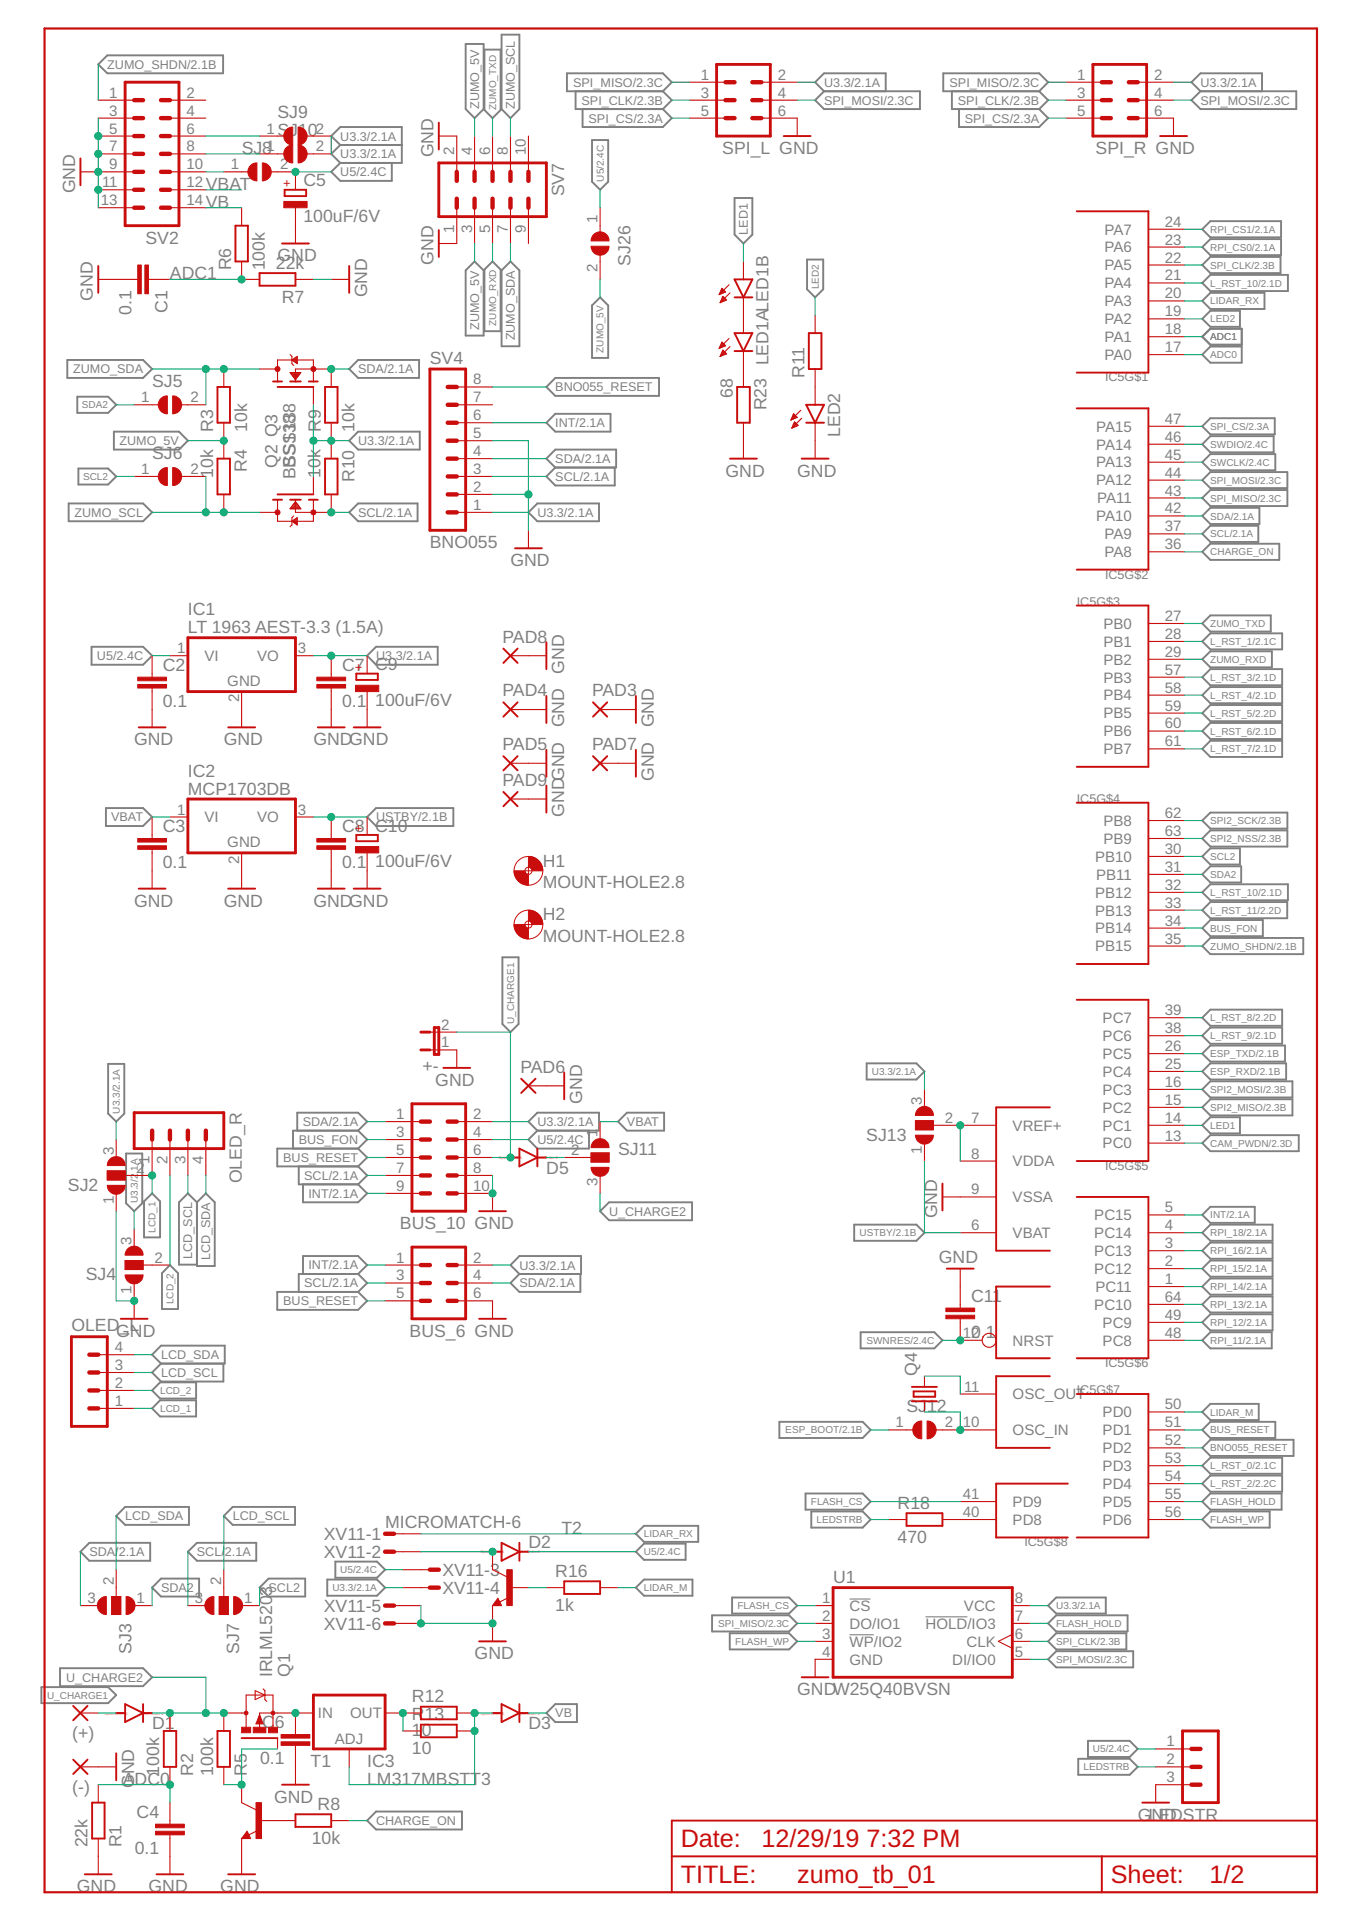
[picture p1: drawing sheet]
<svg xmlns="http://www.w3.org/2000/svg" width="210mm" height="297mm" viewBox="0 0 210 297" stroke-linecap="round" stroke-linejoin="round" font-family="sans-serif">
<defs><g id="words">
<g font-size="3.9" fill="#c90d0c">
<text x="105.1" y="285.4">Date:</text>
<text x="117.6" y="285.4">12/29/19</text>
<text x="133.8" y="285.4">7:32 PM</text>
<text x="105.1" y="290.9">TITLE:</text>
<text x="123.1" y="290.9">zumo_tb_01</text>
<text x="171.6" y="290.9">Sheet:</text>
<text x="186.8" y="290.9">1/2</text>
</g>
<g font-size="2.7" fill="#808080">
<text x="37.3" y="23.8">SJ8</text>
<text x="42.9" y="21">SJ10</text>
<text x="42.9" y="18.2">SJ9</text>
<text x="111.6" y="23.8">SPI_L GND</text>
<text x="169.2" y="23.8">SPI_R GND</text>
<text x="11.6" y="29.9" transform="rotate(-90 11.6 29.9)">GND</text>
<text x="31.8" y="29.3">VBAT</text>
<text x="46.9" y="28.8">C5</text>
<text x="67" y="24.3" transform="rotate(-90 67 24.3)">GND</text>
<text x="31.8" y="32.1">VB</text>
<text x="46.9" y="34.3">100uF/6V</text>
<text x="87.2" y="30.3" transform="rotate(-90 87.2 30.3)">SV7</text>
<text x="22.5" y="37.6">SV2</text>
<text x="35.7" y="41.8" transform="rotate(-90 35.7 41.8)">R6</text>
<text x="40.9" y="41.8" transform="rotate(-90 40.9 41.8)">100k</text>
<text x="42.6" y="41.5">22k</text>
<text x="42.9" y="40.4">GND</text>
<text x="67" y="40.9" transform="rotate(-90 67 40.9)">GND</text>
<text x="97.4" y="41.1" transform="rotate(-90 97.4 41.1)">SJ26</text>
<text x="14.4" y="46.5" transform="rotate(-90 14.4 46.5)">GND</text>
<text x="26.3" y="43.2">ADC1</text>
<text x="43.5" y="46.7">R7</text>
<text x="56.7" y="45.9" transform="rotate(-90 56.7 45.9)">GND</text>
<text x="20.3" y="48.6" transform="rotate(-90 20.3 48.6)">0.1</text>
<text x="25.8" y="48.3" transform="rotate(-90 25.8 48.3)">C1</text>
<text x="23.5" y="59.8">SJ5</text>
<text x="66.4" y="56.2">SV4</text>
<text x="118.7" y="56.4" transform="rotate(-90 118.7 56.4)">LED1ALED1B</text>
<text x="124.3" y="58.4" transform="rotate(-90 124.3 58.4)">R11</text>
<text x="113.2" y="61.4" transform="rotate(-90 113.2 61.4)">68</text>
<text x="118.4" y="63.4" transform="rotate(-90 118.4 63.4)">R23</text>
<text x="23.5" y="70.8">SJ6</text>
<text x="32.9" y="66.7" transform="rotate(-90 32.9 66.7)">R3</text>
<text x="38.2" y="66.7" transform="rotate(-90 38.2 66.7)">10k</text>
<text x="49.5" y="66.7" transform="rotate(-90 49.5 66.7)">R9</text>
<text x="54.8" y="66.7" transform="rotate(-90 54.8 66.7)">10k</text>
<text x="129.8" y="67.5" transform="rotate(-90 129.8 67.5)">LED2</text>
<text x="32.9" y="73.9" transform="rotate(-90 32.9 73.9)">10k</text>
<text x="38.1" y="72.9" transform="rotate(-90 38.1 72.9)">R4</text>
<text x="42.9" y="72.2" transform="rotate(-90 42.9 72.2)">Q2 Q3</text>
<text x="45.6" y="73.9" transform="rotate(-90 45.6 73.9)">BBSS138</text>
<text x="45.6" y="72.1" transform="rotate(-90 45.6 72.1)">SS138</text>
<text x="49.5" y="73.9" transform="rotate(-90 49.5 73.9)">10k</text>
<text x="54.7" y="74.5" transform="rotate(-90 54.7 74.5)">R10</text>
<text x="112.1" y="73.6">GND</text>
<text x="123.1" y="73.6">GND</text>
<text x="66.4" y="84.7">BNO055</text>
<text x="78.8" y="87.4">GND</text>
<text x="29" y="95.1">IC1</text>
<text x="29" y="97.8">LT 1963 AEST-3.3 (1.5A)</text>
<text x="77.6" y="99.3">PAD8</text>
<text x="25.1" y="103.6">C2</text>
<text x="52.8" y="103.6">C7</text>
<text x="57.9" y="103.5">C9</text>
<text x="77.6" y="107.6">PAD4</text>
<text x="87.1" y="104.1" transform="rotate(-90 87.1 104.1)">GND</text>
<text x="91.4" y="107.6">PAD3</text>
<text x="25.1" y="109.2">0.1</text>
<text x="52.8" y="109.2">0.1</text>
<text x="57.9" y="109.1">100uF/6V</text>
<text x="87.1" y="112.4" transform="rotate(-90 87.1 112.4)">GND</text>
<text x="101" y="112.4" transform="rotate(-90 101 112.4)">GND</text>
<text x="20.7" y="115.1">GND</text>
<text x="29" y="120">IC2</text>
<text x="34.6" y="115.1">GND</text>
<text x="48.4" y="115.1">GNDGND</text>
<text x="77.6" y="115.9">PAD5</text>
<text x="91.4" y="115.9">PAD7</text>
<text x="29" y="122.7">MCP1703DB</text>
<text x="77.6" y="121.4">PAD9</text>
<text x="101" y="120.7" transform="rotate(-90 101 120.7)">GND</text>
<text x="25.1" y="128.6">C3</text>
<text x="52.8" y="128.6">C8</text>
<text x="57.9" y="128.4">C10</text>
<text x="87.1" y="126.2" transform="rotate(-90 87.1 126.2)">GNDGND</text>
<text x="25.1" y="134.1">0.1</text>
<text x="52.8" y="134.1">0.1</text>
<text x="57.9" y="134">100uF/6V</text>
<text x="83.8" y="137.2">MOUNT-HOLE2.8</text>
<text x="83.8" y="133.9">H1</text>
<text x="20.7" y="140">GND</text>
<text x="34.6" y="140">GND</text>
<text x="48.4" y="140">GNDGND</text>
<text x="83.8" y="142.2">H2</text>
<text x="83.8" y="145.5">MOUNT-HOLE2.8</text>
<text x="65.3" y="165.5">+-</text>
<text x="67.2" y="167.7">GND</text>
<text x="80.4" y="165.7">PAD6</text>
<text x="89.9" y="170.5" transform="rotate(-90 89.9 170.5)">GND</text>
<text x="95.5" y="178.4">SJ11</text>
<text x="133.8" y="176.2">SJ13</text>
<text x="10.5" y="183.9">SJ2</text>
<text x="37.3" y="182.8" transform="rotate(-90 37.3 182.8)">OLED_R</text>
<text x="84.4" y="181.3">D5</text>
<text x="61.8" y="189.9">BUS_10 GND</text>
<text x="144.7" y="188.2" transform="rotate(-90 144.7 188.2)">GND</text>
<text x="13.3" y="197.8">SJ4</text>
<text x="145" y="195.1">GND</text>
<text x="150" y="201.1">C11</text>
<text x="11" y="205.6">OLED_L</text>
<text x="18" y="206.5">GND</text>
<text x="63.3" y="206.5">BUS_6 GND</text>
<text x="150" y="206.6">0.1</text>
<text x="141.7" y="212.6" transform="rotate(-90 141.7 212.6)">Q4</text>
<text x="140" y="218.1">SJ12</text>
<text x="138.6" y="233.1">R18</text>
<text x="50" y="237.9">XV11-1</text>
<text x="59.5" y="236">MICROMATCH-6</text>
<text x="81.6" y="239.2">D2</text>
<text x="86.7" y="236.9">T2</text>
<text x="138.6" y="238.3">470</text>
<text x="50" y="240.7">XV11-2</text>
<text x="68.3" y="243.4">XV11-3</text>
<text x="85.8" y="243.6">R16</text>
<text x="128.7" y="244.5">U1</text>
<text x="42" y="246.5" transform="rotate(-90 42 246.5)">3</text>
<text x="50" y="249">XV11-5</text>
<text x="50" y="251.7">XV11-6</text>
<text x="68.3" y="246.2">XV11-4</text>
<text x="85.8" y="248.8">1k</text>
<text x="20.3" y="255.5" transform="rotate(-90 20.3 255.5)">SJ3</text>
<text x="36.9" y="255.5" transform="rotate(-90 36.9 255.5)">SJ7</text>
<text x="73.3" y="256.3">GND</text>
<text x="42" y="259.1" transform="rotate(-90 42 259.1)">IRLML520</text>
<text x="44.8" y="259.1" transform="rotate(-90 44.8 259.1)">Q1</text>
<text x="63.6" y="263">R12</text>
<text x="123.1" y="261.8">GNDW25Q40BVSN</text>
<text x="11.2" y="268.6">(+)</text>
<text x="23.5" y="267.1">D1</text>
<text x="40.5" y="267">C6</text>
<text x="63.6" y="268.2">10</text>
<text x="63.6" y="265.7">R13</text>
<text x="81.6" y="267.1">D3</text>
<text x="19" y="275.7">ADC0</text>
<text x="24.6" y="274.3" transform="rotate(-90 24.6 274.3)">100k</text>
<text x="29.8" y="274.3" transform="rotate(-90 29.8 274.3)">R2</text>
<text x="32.9" y="274.3" transform="rotate(-90 32.9 274.3)">100k</text>
<text x="38.1" y="274.3" transform="rotate(-90 38.1 274.3)">R5</text>
<text x="40.2" y="272.5">0.1</text>
<text x="48" y="272.9">T1</text>
<text x="56.7" y="275.7">LM317MBSTT3</text>
<text x="56.7" y="272.9">IC3</text>
<text x="63.6" y="271">10</text>
<text x="11.2" y="276.9">(-)</text>
<text x="20.7" y="276.2" transform="rotate(-90 20.7 276.2)">GND</text>
<text x="21.1" y="280.8">C4</text>
<text x="42.3" y="278.4">GND</text>
<text x="49.1" y="279.6">R8</text>
<text x="175.7" y="281.2">GLNEDDSTR</text>
<text x="13.5" y="285.4" transform="rotate(-90 13.5 285.4)">22k</text>
<text x="18.8" y="285.4" transform="rotate(-90 18.8 285.4)">R1</text>
<text x="20.8" y="286.3">0.1</text>
<text x="48.1" y="284.8">10k</text>
<text x="11.9" y="292.3">GND</text>
<text x="22.9" y="292.3">GND</text>
<text x="34" y="292.3">GND</text>
</g>
<g font-size="2.3" fill="#808080">
<text x="16.9" y="15.1">1</text>
<text x="16.9" y="17.9">3</text>
<text x="28.8" y="15.1">2</text>
<text x="28.8" y="17.9">4</text>
<text x="108.2" y="12.3">1</text>
<text x="108.2" y="15.1">3</text>
<text x="108.2" y="17.9">5</text>
<text x="120.1" y="12.3">2</text>
<text x="120.1" y="15.1">4</text>
<text x="120.1" y="17.9">6</text>
<text x="166.3" y="12.3">1</text>
<text x="166.3" y="15.1">3</text>
<text x="166.3" y="17.9">5</text>
<text x="178.3" y="12.3">2</text>
<text x="178.3" y="15.1">4</text>
<text x="178.3" y="17.9">6</text>
<text x="16.9" y="20.6">5</text>
<text x="16.9" y="23.4">7</text>
<text x="28.8" y="20.6">6</text>
<text x="28.8" y="23.4">8</text>
<text x="41.2" y="23.4">1</text>
<text x="41.2" y="20.6">1</text>
<text x="48.8" y="23.4">2</text>
<text x="48.8" y="20.6">2</text>
<text x="15.8" y="28.9">11</text>
<text x="16.9" y="26.2">9</text>
<text x="28.8" y="26.2">10</text>
<text x="28.8" y="28.9">12</text>
<text x="35.6" y="26.2">1</text>
<text x="43.2" y="26.2">2</text>
<text x="70.2" y="24" transform="rotate(-90 70.2 24)">2</text>
<text x="72.9" y="24" transform="rotate(-90 72.9 24)">4</text>
<text x="75.7" y="24" transform="rotate(-90 75.7 24)">6</text>
<text x="78.5" y="24" transform="rotate(-90 78.5 24)">8</text>
<text x="81.2" y="24" transform="rotate(-90 81.2 24)">10</text>
<text x="15.6" y="31.7">13</text>
<text x="28.8" y="31.7">14</text>
<text x="70.2" y="35.9" transform="rotate(-90 70.2 35.9)">1</text>
<text x="72.9" y="35.9" transform="rotate(-90 72.9 35.9)">3</text>
<text x="75.7" y="35.9" transform="rotate(-90 75.7 35.9)">5</text>
<text x="78.5" y="35.9" transform="rotate(-90 78.5 35.9)">7</text>
<text x="81.2" y="35.9" transform="rotate(-90 81.2 35.9)">9</text>
<text x="92.3" y="34.5" transform="rotate(-90 92.3 34.5)">1</text>
<text x="179.9" y="35">24</text>
<text x="170.6" y="41.8">PA5</text>
<text x="170.6" y="39">PA6</text>
<text x="170.6" y="36.2">PA7</text>
<text x="179.9" y="40.6">22</text>
<text x="179.9" y="37.8">23</text>
<text x="92.3" y="42.1" transform="rotate(-90 92.3 42.1)">2</text>
<text x="170.6" y="47.3">PA3</text>
<text x="170.6" y="44.5">PA4</text>
<text x="179.9" y="46.1">20</text>
<text x="179.9" y="43.3">21</text>
<text x="170.6" y="52.8">PA1</text>
<text x="170.6" y="50.1">PA2</text>
<text x="179.9" y="51.6">18</text>
<text x="179.9" y="48.9">19</text>
<text x="73.1" y="59.4">8</text>
<text x="170.6" y="55.6">PA0</text>
<text x="179.9" y="54.4">17</text>
<text x="21.8" y="62.1">1</text>
<text x="29.4" y="62.1">2</text>
<text x="73.1" y="64.9">6</text>
<text x="73.1" y="62.1">7</text>
<text x="179.9" y="65.5">47</text>
<text x="73.1" y="70.5">4</text>
<text x="73.1" y="67.7">5</text>
<text x="169.3" y="69.4">PA14</text>
<text x="169.3" y="66.7">PA15</text>
<text x="179.9" y="71">45</text>
<text x="179.9" y="68.2">46</text>
<text x="21.8" y="73.2">1</text>
<text x="29.4" y="73.2">2</text>
<text x="73.1" y="76">2</text>
<text x="73.1" y="73.2">3</text>
<text x="169.3" y="75">PA12</text>
<text x="169.3" y="72.2">PA13</text>
<text x="169.5" y="77.7">PA11</text>
<text x="179.9" y="76.5">43</text>
<text x="179.9" y="73.8">44</text>
<text x="73.1" y="78.8">1</text>
<text x="169.3" y="80.5">PA10</text>
<text x="170.6" y="83.3">PA9</text>
<text x="179.9" y="82.1">37</text>
<text x="179.9" y="79.3">42</text>
<text x="170.6" y="86.1">PA8</text>
<text x="179.9" y="84.8">36</text>
<text x="179.9" y="95.9">27</text>
<text x="27.3" y="100.9">1</text>
<text x="46" y="100.9">3</text>
<text x="170.4" y="97.1">PB0</text>
<text x="170.4" y="99.9">PB1</text>
<text x="179.9" y="98.7">28</text>
<text x="179.9" y="101.5">29</text>
<text x="31.6" y="102.1">VI</text>
<text x="35.1" y="106">GND</text>
<text x="39.7" y="102.1">VO</text>
<text x="170.4" y="102.7">PB2</text>
<text x="170.4" y="105.4">PB3</text>
<text x="179.9" y="104.2">57</text>
<text x="179.9" y="107">58</text>
<text x="36.9" y="108.5" transform="rotate(-90 36.9 108.5)">2</text>
<text x="170.4" y="108.2">PB4</text>
<text x="170.4" y="111">PB5</text>
<text x="170.4" y="113.7">PB6</text>
<text x="179.9" y="109.8">59</text>
<text x="179.9" y="112.5">60</text>
<text x="170.4" y="116.5">PB7</text>
<text x="179.9" y="115.3">61</text>
<text x="27.3" y="125.8">1</text>
<text x="46" y="125.8">3</text>
<text x="31.6" y="127">VI</text>
<text x="35.1" y="130.9">GND</text>
<text x="39.7" y="127">VO</text>
<text x="170.4" y="127.6">PB8</text>
<text x="170.4" y="130.3">PB9</text>
<text x="179.9" y="126.4">62</text>
<text x="179.9" y="129.1">63</text>
<text x="179.9" y="131.9">30</text>
<text x="36.9" y="133.4" transform="rotate(-90 36.9 133.4)">2</text>
<text x="169.1" y="133.1">PB10</text>
<text x="169.3" y="135.9">PB11</text>
<text x="179.9" y="134.7">31</text>
<text x="179.9" y="137.4">32</text>
<text x="169.1" y="138.6">PB12</text>
<text x="169.1" y="141.4">PB13</text>
<text x="179.9" y="140.2">33</text>
<text x="179.9" y="143">34</text>
<text x="169.1" y="144.2">PB14</text>
<text x="169.1" y="147">PB15</text>
<text x="179.9" y="145.7">35</text>
<text x="68.2" y="161.8">1</text>
<text x="68.2" y="159">2</text>
<text x="170.3" y="160.8">PC6</text>
<text x="170.3" y="158">PC7</text>
<text x="179.9" y="159.6">38</text>
<text x="179.9" y="156.8">39</text>
<text x="170.3" y="166.3">PC4</text>
<text x="170.3" y="163.6">PC5</text>
<text x="179.9" y="167.9">16</text>
<text x="179.9" y="165.1">25</text>
<text x="179.9" y="162.4">26</text>
<text x="61.2" y="172.9">1</text>
<text x="73.1" y="172.9">2</text>
<text x="142.4" y="170.7" transform="rotate(-90 142.4 170.7)">3</text>
<text x="145.9" y="173.4">2</text>
<text x="150" y="173.4">7</text>
<text x="170.3" y="171.9">PC2</text>
<text x="170.3" y="169.1">PC3</text>
<text x="179.9" y="173.4">14</text>
<text x="179.9" y="170.7">15</text>
<text x="17.6" y="178.4" transform="rotate(-90 17.6 178.4)">3</text>
<text x="23.1" y="179.9" transform="rotate(-90 23.1 179.9)">1</text>
<text x="25.9" y="179.9" transform="rotate(-90 25.9 179.9)">2</text>
<text x="28.6" y="179.9" transform="rotate(-90 28.6 179.9)">3</text>
<text x="31.4" y="179.9" transform="rotate(-90 31.4 179.9)">4</text>
<text x="61.2" y="175.6">3</text>
<text x="61.2" y="178.4">5</text>
<text x="73.1" y="175.6">4</text>
<text x="73.1" y="178.4">6</text>
<text x="88.2" y="178.4">2</text>
<text x="92.3" y="175.6" transform="rotate(-90 92.3 175.6)">1</text>
<text x="142.4" y="178.3" transform="rotate(-90 142.4 178.3)">1</text>
<text x="150" y="179">8</text>
<text x="156.4" y="174.6">VREF+</text>
<text x="170.3" y="177.4">PC0</text>
<text x="170.3" y="174.6">PC1</text>
<text x="179.9" y="176.2">13</text>
<text x="21.1" y="181.2">2</text>
<text x="61.2" y="181.2">7</text>
<text x="61.2" y="183.9">9</text>
<text x="73.1" y="181.2">8</text>
<text x="73.1" y="183.9">10</text>
<text x="92.3" y="183.2" transform="rotate(-90 92.3 183.2)">3</text>
<text x="150" y="184.5">9</text>
<text x="156.4" y="185.7">VSSA</text>
<text x="156.4" y="180.2">VDDA</text>
<text x="17.6" y="186" transform="rotate(-90 17.6 186)">1</text>
<text x="150" y="190">6</text>
<text x="156.4" y="191.3">VBAT</text>
<text x="169" y="191.2">PC14</text>
<text x="169" y="188.5">PC15</text>
<text x="179.9" y="190">4</text>
<text x="179.9" y="187.3">5</text>
<text x="20.3" y="192.2" transform="rotate(-90 20.3 192.2)">3</text>
<text x="23.9" y="195">2</text>
<text x="61.2" y="195">1</text>
<text x="61.2" y="197.8">3</text>
<text x="73.1" y="195">2</text>
<text x="73.1" y="197.8">4</text>
<text x="169" y="194">PC13</text>
<text x="169" y="196.8">PC12</text>
<text x="179.9" y="192.8">3</text>
<text x="179.9" y="195.6">2</text>
<text x="20.3" y="199.9" transform="rotate(-90 20.3 199.9)">1</text>
<text x="61.2" y="200.6">5</text>
<text x="73.1" y="200.6">6</text>
<text x="169" y="202.3">PC10</text>
<text x="169.2" y="199.5">PC11</text>
<text x="179.9" y="203.9">49</text>
<text x="179.9" y="201.1">64</text>
<text x="179.9" y="198.3">1</text>
<text x="17.7" y="208.9">4</text>
<text x="148.7" y="206.6">12</text>
<text x="156.4" y="207.9">NRST</text>
<text x="170.3" y="207.9">PC8</text>
<text x="170.3" y="205.1">PC9</text>
<text x="179.9" y="206.6">48</text>
<text x="17.7" y="214.4">2</text>
<text x="17.7" y="211.6">3</text>
<text x="148.9" y="214.9">11</text>
<text x="17.7" y="217.2">1</text>
<text x="138.3" y="220.5">1</text>
<text x="145.9" y="220.5">2</text>
<text x="148.7" y="220.5">10</text>
<text x="156.4" y="221.7">OSC_IN</text>
<text x="156.4" y="216.2">OSC_OUT</text>
<text x="170.3" y="218.9">PD0</text>
<text x="170.3" y="221.7">PD1</text>
<text x="179.9" y="217.7">50</text>
<text x="179.9" y="220.5">51</text>
<text x="170.3" y="224.5">PD2</text>
<text x="170.3" y="227.2">PD3</text>
<text x="179.9" y="223.3">52</text>
<text x="179.9" y="226">53</text>
<text x="148.7" y="231.6">41</text>
<text x="156.4" y="232.8">PD9</text>
<text x="170.3" y="230">PD4</text>
<text x="170.3" y="232.8">PD5</text>
<text x="179.9" y="228.8">54</text>
<text x="179.9" y="231.6">55</text>
<text x="148.7" y="234.3">40</text>
<text x="156.4" y="235.5">PD8</text>
<text x="170.3" y="235.5">PD6</text>
<text x="179.9" y="234.3">56</text>
<text x="17.6" y="244.8" transform="rotate(-90 17.6 244.8)">2</text>
<text x="34.2" y="244.8" transform="rotate(-90 34.2 244.8)">2</text>
<text x="13.5" y="247.6">3</text>
<text x="21.1" y="247.6">1</text>
<text x="30.1" y="247.6">3</text>
<text x="37.7" y="247.6">1</text>
<text x="127" y="247.6">1</text>
<text x="127" y="250.4">2</text>
<text x="131.2" y="248.8">CS</text>
<text x="131.2" y="251.6">DO/IO1</text>
<text x="142.9" y="251.6">HOLD/IO3</text>
<text x="148.9" y="248.8">VCC</text>
<text x="156.7" y="250.4">7</text>
<text x="156.7" y="247.6">8</text>
<text x="127" y="253.1">3</text>
<text x="127" y="255.9">4</text>
<text x="131.2" y="254.4">WP/IO2</text>
<text x="131.2" y="257.1">GND</text>
<text x="147.1" y="257.1">DI/IO0</text>
<text x="149.3" y="254.4">CLK</text>
<text x="156.7" y="253.1">6</text>
<text x="156.7" y="255.9">5</text>
<text x="49.1" y="265.3">IN</text>
<text x="51.7" y="269.3">ADJ</text>
<text x="54.1" y="265.3">OUT</text>
<text x="180.2" y="269.8">1</text>
<text x="180.2" y="272.5">2</text>
<text x="180.2" y="275.3">3</text>
</g>
<g font-size="1.9" fill="#808080">
<text x="16.6" y="10.6">ZUMO_SHDN/2.1B</text>
<text x="74" y="16.9" transform="rotate(-90 74 16.9)">ZUMO_5V</text>
<text x="79.5" y="16.9" transform="rotate(-90 79.5 16.9)">ZUMO_SCL</text>
<text x="88.5" y="13.4">SPI_MISO/2.3C</text>
<text x="89.8" y="16.2">SPI_CLK/2.3B</text>
<text x="127.3" y="13.4">U3.3/2.1A</text>
<text x="127.3" y="16.2">SPI_MOSI/2.3C</text>
<text x="146.7" y="13.4">SPI_MISO/2.3C</text>
<text x="147.9" y="16.2">SPI_CLK/2.3B</text>
<text x="185.4" y="13.4">U3.3/2.1A</text>
<text x="185.4" y="16.2">SPI_MOSI/2.3C</text>
<text x="52.6" y="21.7">U3.3/2.1A</text>
<text x="90.9" y="18.9">SPI_CS/2.3A</text>
<text x="149" y="18.9">SPI_CS/2.3A</text>
<text x="52.6" y="27.2">U5/2.4C</text>
<text x="52.6" y="24.5">U3.3/2.1A</text>
<text x="115.5" y="36.2" transform="rotate(-90 115.5 36.2)">LED1</text>
<text x="74" y="51" transform="rotate(-90 74 51)">ZUMO_5V</text>
<text x="79.5" y="52.6" transform="rotate(-90 79.5 52.6)">ZUMO_SDA</text>
<text x="11.3" y="57.7">ZUMO_SDA</text>
<text x="55.3" y="57.7">SDA/2.1A</text>
<text x="170.7" y="58.9">IC5G$1</text>
<text x="85.8" y="66">INT/2.1A</text>
<text x="85.8" y="60.5">BNO055_RESET</text>
<text x="18.5" y="68.8">ZUMO_5V</text>
<text x="55.3" y="68.8">U3.3/2.1A</text>
<text x="85.8" y="71.5">SDA/2.1A</text>
<text x="85.8" y="74.3">SCL/2.1A</text>
<text x="11.5" y="79.8">ZUMO_SCL</text>
<text x="55.3" y="79.8">SCL/2.1A</text>
<text x="83" y="79.8">U3.3/2.1A</text>
<text x="170.7" y="89.4">IC5G$2</text>
<text x="166.3" y="93.5">IC5G$3</text>
<text x="15" y="102">U5/2.4C</text>
<text x="58.1" y="102">U3.3/2.1A</text>
<text x="166.3" y="124">IC5G$4</text>
<text x="17.2" y="126.9">VBAT</text>
<text x="58.1" y="126.9">USTBY/2.1B</text>
<text x="46.8" y="173.9">SDA/2.1A</text>
<text x="83" y="174">U3.3/2.1A</text>
<text x="96.8" y="174">VBAT</text>
<text x="43.7" y="179.5">BUS_RESET</text>
<text x="46.1" y="176.7">BUS_FON</text>
<text x="83" y="176.7">U5/2.4C</text>
<text x="47" y="182.2">SCL/2.1A</text>
<text x="47.6" y="185">INT/2.1A</text>
<text x="170.7" y="180.7">IC5G$5</text>
<text x="94.1" y="187.8">U_CHARGE2</text>
<text x="29.7" y="194.5" transform="rotate(-90 29.7 194.5)">LCD_SCL</text>
<text x="32.5" y="194.7" transform="rotate(-90 32.5 194.7)">LCD_SDA</text>
<text x="47.6" y="196.1">INT/2.1A</text>
<text x="80.2" y="196.1">U3.3/2.1A</text>
<text x="43.7" y="201.6">BUS_RESET</text>
<text x="47" y="198.9">SCL/2.1A</text>
<text x="80.2" y="198.9">SDA/2.1A</text>
<text x="24.9" y="209.9">LCD_SDA</text>
<text x="24.9" y="212.7">LCD_SCL</text>
<text x="166.3" y="215.3">IC5G$7</text>
<text x="170.7" y="211.2">IC5G$6</text>
<text x="19.3" y="234.9">LCD_SDA</text>
<text x="35.9" y="234.9">LCD_SCL</text>
<text x="158.2" y="238.9">IC5G$8</text>
<text x="13.8" y="240.4">SDA/</text>
<text x="18.3" y="240.4">2.1A</text>
<text x="24.9" y="245.9">SDA2</text>
<text x="30.4" y="240.4">SCL/</text>
<text x="34.7" y="240.4">2.1A</text>
<text x="41.5" y="245.9">SCL2</text>
<text x="10.2" y="259.8">U_CHARGE2</text>
<text x="85.8" y="265.3">VB</text>
<text x="58.1" y="281.9">CHARGE_ON</text>
</g>
<g font-size="1.9" fill="#c90d0c">
<text x="45" y="28.9" transform="rotate(-90 45 28.9)">+</text>
<text x="56.1" y="103.6" transform="rotate(-90 56.1 103.6)">+</text>
<text x="56.1" y="128.5" transform="rotate(-90 56.1 128.5)">+</text>
</g>
<g font-size="1.5" fill="#808080">
<text x="76.6" y="17" transform="rotate(-90 76.6 17)">ZUMO_TXD</text>
<text x="93.2" y="28.1" transform="rotate(-90 93.2 28.1)">U5/2.4C</text>
<text x="186.9" y="36">RPI_CS1/2.1A</text>
<text x="186.9" y="41.5">SPI_CLK/2.3B</text>
<text x="186.9" y="38.7">RPI_CS0/2.1A</text>
<text x="126.5" y="44.7" transform="rotate(-90 126.5 44.7)">LED2</text>
<text x="186.9" y="47">LIDAR_RX</text>
<text x="186.9" y="44.3">L_RST_10/2.1D</text>
<text x="76.6" y="50.3" transform="rotate(-90 76.6 50.3)">ZUMO_RXD</text>
<text x="186.9" y="52.6">ADC1</text>
<text x="186.9" y="49.8">LED2</text>
<text x="93.2" y="54.5" transform="rotate(-90 93.2 54.5)">ZUMO_5V</text>
<text x="186.9" y="55.3">ADC0</text>
<text x="12.7" y="63.1">SDA2</text>
<text x="186.9" y="66.4">SPI_CS/2.3A</text>
<text x="186.9" y="71.9">SWCLK/2.4C</text>
<text x="186.9" y="69.2">SWDIO/2.4C</text>
<text x="12.8" y="74.2">SCL2</text>
<text x="186.9" y="77.5">SPI_MISO/2.3C</text>
<text x="186.9" y="74.7">SPI_MOSI/2.3C</text>
<text x="186.9" y="80.2">SDA/2.1A</text>
<text x="186.9" y="83">SCL/2.1A</text>
<text x="186.9" y="85.8">CHARGE_ON</text>
<text x="186.9" y="99.6">L_RST_1/2.1C</text>
<text x="186.9" y="96.9">ZUMO_TXD</text>
<text x="186.9" y="105.2">L_RST_3/2.1D</text>
<text x="186.9" y="107.9">L_RST_4/2.1D</text>
<text x="186.9" y="102.4">ZUMO_RXD</text>
<text x="186.9" y="110.7">L_RST_5/2.2D</text>
<text x="186.9" y="113.5">L_RST_6/2.1D</text>
<text x="186.9" y="116.2">L_RST_7/2.1D</text>
<text x="186.9" y="127.3">SPI2_SCK/2.3B</text>
<text x="186.9" y="130.1">SPI2_NSS/2.3B</text>
<text x="186.9" y="132.8">SCL2</text>
<text x="186.9" y="135.6">SDA2</text>
<text x="186.9" y="143.9">BUS_FON</text>
<text x="186.9" y="138.4">L_RST_10/2.1D</text>
<text x="186.9" y="141.1">L_RST_11/2.2D</text>
<text x="186.9" y="146.7">ZUMO_SHDN/2.1B</text>
<text x="79.4" y="158.2" transform="rotate(-90 79.4 158.2)">U_CHARGE1</text>
<text x="186.9" y="160.5">L_RST_9/2.1D</text>
<text x="186.9" y="157.8">L_RST_8/2.2D</text>
<text x="134.7" y="166.1">U3.3/2.1A</text>
<text x="186.9" y="166.1">ESP_RXD/2.1B</text>
<text x="186.9" y="163.3">ESP_TXD/2.1B</text>
<text x="18.5" y="172" transform="rotate(-90 18.5 172)">U3.3/2.1A</text>
<text x="186.9" y="171.6">SPI2_MISO/2.3B</text>
<text x="186.9" y="168.8">SPI2_MOSI/2.3B</text>
<text x="186.9" y="174.4">LED1</text>
<text x="186.9" y="177.1">CAM_PWDN/2.3D</text>
<text x="21.3" y="185.9" transform="rotate(-90 21.3 185.9)">U3.3/2</text>
<text x="21.3" y="181.3" transform="rotate(-90 21.3 181.3)">.1A</text>
<text x="24" y="190.4" transform="rotate(-90 24 190.4)">LCD_1</text>
<text x="132.8" y="191">USTBY/2.1B</text>
<text x="186.9" y="188.2">INT/2.1A</text>
<text x="186.9" y="191">RPI_18/2.1A</text>
<text x="186.9" y="196.5">RPI_15/2.1A</text>
<text x="186.9" y="193.7">RPI_16/2.1A</text>
<text x="26.8" y="201.5" transform="rotate(-90 26.8 201.5)">LCD_2</text>
<text x="186.9" y="202">RPI_13/2.1A</text>
<text x="186.9" y="199.3">RPI_14/2.1A</text>
<text x="133.8" y="207.6">SWNRES/2.4C</text>
<text x="186.9" y="207.6">RPI_11/2.1A</text>
<text x="186.9" y="204.8">RPI_12/2.1A</text>
<text x="24.7" y="215.3">LCD_2</text>
<text x="24.7" y="218.1">LCD_1</text>
<text x="121.3" y="221.4">ESP_BOOT/2.1B</text>
<text x="186.9" y="221.4">BUS_RESET</text>
<text x="186.9" y="218.7">LIDAR_M</text>
<text x="186.9" y="224.2">BNO055_RESET</text>
<text x="186.9" y="227">L_RST_0/2.1C</text>
<text x="125.3" y="232.5">FLASH_CS</text>
<text x="186.9" y="229.7">L_RST_2/2.2C</text>
<text x="186.9" y="232.5">FLASH_HOLD</text>
<text x="99.5" y="237.5">LIDAR_RX</text>
<text x="126.1" y="235.3">LEDSTRB</text>
<text x="186.9" y="235.3">FLASH_WP</text>
<text x="51.3" y="245.8">U3.3/2.1A</text>
<text x="52.6" y="243">U5/2.4C</text>
<text x="99.5" y="240.2">U5/2.4C</text>
<text x="99.5" y="245.8">LIDAR_M</text>
<text x="110.9" y="251.3">SPI_MISO/2.3C</text>
<text x="113.9" y="248.5">FLASH_CS</text>
<text x="163.1" y="248.6">U3.3/2.1A</text>
<text x="163.1" y="251.3">FLASH_HOLD</text>
<text x="113.6" y="254.1">FLASH_WP</text>
<text x="163.1" y="256.9">SPI_MOSI/2.3C</text>
<text x="163.1" y="254.1">SPI_CLK/2.3B</text>
<text x="7.3" y="262.4">U_CHARGE1</text>
<text x="167.3" y="273.5">LEDSTRB</text>
<text x="168.8" y="270.7">U5/2.4C</text>
</g>
<g font-size=".6" fill="#ffba08">
<text x="77" y="179">SpiceOrder 1</text>
<text x="82.6" y="179">SpiceOrder 2</text>
<text x="74.3" y="239.9">SpiceOrder 1</text>
<text x="79.8" y="239.9">SpiceOrder 2</text>
<text x="16.2" y="264.8">SpiceOrder 1</text>
<text x="21.7" y="264.8">SpiceOrder 2</text>
<text x="74.3" y="264.8">SpiceOrder 1</text>
<text x="79.8" y="264.8">SpiceOrder 2</text>
</g>
</g></defs>
<path d="M131.2 247h3.3M131.2 252.5h3.8M142.9 249.7h6.5" fill="none" stroke="#808080" stroke-width=".17"/>
<g fill="none" stroke="#808080" stroke-width=".3">
<path d="M15.2 9.9l1.4-1.3h17.9v2.7h-17.9zM71.9 6.8h2.8v10l-1.4 1.4-1.4-1.4zM74.8 7.7h2.5v9.3l-1.2 1.2-1.3-1.2zM77.5 5.4h2.7v11.4l-1.4 1.4-1.3-1.4zM87.6 11.3h14.8l1.4 1.4-1.4 1.4h-14.8zM88.9 14.1v2.7h13.5M90 16.8v2.8h12.4l1.4-1.4-1.4-1.4M102.4 14.1l1.4 1.4-1.4 1.3M127.3 14.1l-1.4-1.4 1.4-1.4h9.5v2.8M127.3 14.1h14.8v2.7h-14.8l-1.4-1.3zM145.7 11.3h14.8l1.4 1.4-1.4 1.4h-14.8zM147 14.1v2.7h13.5"/>
<path d="M148.1 16.8v2.8h12.4l1.4-1.4-1.4-1.4M160.5 14.1l1.4 1.4-1.4 1.3M184 15.5l1.4-1.4h14.8v2.7h-14.8zM185.4 14.1l-1.4-1.4 1.4-1.4h9.5v2.8M52.6 25.2l-1.4 1.3 1.4 1.4h7.9v-2.7M52.6 22.4l-1.4-1.4 1.4-1.4h9.5v5.6h-9.5M52.6 22.4l-1.4 1.4 1.4 1.4M52.6 22.4h9.5M91.4 21.6h2.5v6.5l-1.2 1.2-1.3-1.2zM113.5 30.6h2.7v5.6l-1.4 1.4-1.3-1.4zM185.7 35.4l1.2-1.2h11v2.5h-11zM185.7 38.2l1.2-1.3h11v2.5h-11z"/>
<path d="M10.4 55.6h11.7l1.4 1.4-1.4 1.4h-11.7zM55.3 55.6h9.4v2.8h-9.4l-1.4-1.4zM73.3 40.4l1.4 1.4v10h-2.8v-10zM76.1 40.4l1.2 1.2v9.6h-2.5v-9.6zM77.5 41.8l1.3-1.4 1.4 1.4v11.7h-2.7zM85.8 58.4h16v2.8h-16l-1.4-1.4zM92.7 45.9l1.2 1.3v8.1h-2.5v-8.1zM124.7 40.1h2.4v4.6l-1.2 1.2-1.2-1.2zM185.7 40.9l1.2-1.2h10.9v2.5h-10.9zM185.7 54.8l1.2-1.3h4.9v2.5h-4.9zM185.7 52l1.2-1.2h4.9v2.5h-4.9zM185.7 49.3l1.2-1.3h4.6v2.5h-4.6z"/>
<path d="M185.7 46.5l1.2-1.3h8.4v2.5h-8.4zM185.7 43.7l1.2-1.2h12v2.5h-12zM10.6 77.8h11.5l1.4 1.3-1.4 1.4h-11.5zM11.9 61.3h4.8l1.2 1.2-1.2 1.3h-4.8zM12.1 72.4h4.6l1.2 1.2-1.2 1.2h-4.6zM17.6 66.7h10l1.4 1.4-1.4 1.3h-10zM55.3 77.8h9.2v2.7h-9.2l-1.4-1.4zM55.3 66.7h9.5v2.7h-9.5l-1.4-1.3zM81.6 79.1l1.4-1.3h9.5v2.7h-9.5zM84.4 65.3l1.4-1.4h8.5v2.8h-8.5zM85.8 69.4h9.4v2.8h-9.4l-1.4-1.4zM85.8 72.2l-1.4 1.4 1.4 1.4h9.2v-2.8"/>
<path d="M185.7 65.8l1.2-1.2h10v2.5h-10zM185.7 76.9l1.2-1.2h11.9v2.5h-11.9zM185.7 74.2l1.2-1.3h11.9v2.5h-11.9zM185.7 79.7l1.2-1.3h7.6v2.5h-7.6zM185.7 71.4l1.2-1.3h10.1v2.5h-10.1zM185.7 68.6l1.2-1.2h9.8v2.5h-9.8zM14.1 99.9h8l1.4 1.4-1.4 1.4h-8zM185.7 82.5l1.2-1.3h7.5v2.5h-7.5zM185.7 85.2l1.2-1.2h10.7v2.5h-10.7zM185.7 99.1l1.2-1.3h11.1v2.5h-11.1zM185.7 96.3l1.2-1.2h9.4v2.5h-9.4zM56.7 101.3l1.4-1.4h9.5v2.8h-9.5z"/>
<path d="M185.7 110.2l1.2-1.3h11.1v2.5h-11.1zM185.7 104.6l1.2-1.2h11.1v2.5h-11.1zM185.7 107.4l1.2-1.3h11.1v2.5h-11.1zM185.7 112.9l1.2-1.2h11.1v2.5h-11.1zM185.7 115.7l1.2-1.3h11.1v2.5h-11.1zM185.7 101.8l1.2-1.2h9.5v2.5h-9.5zM16.4 124.8h5.7l1.4 1.4-1.4 1.4h-5.7zM56.7 126.2l1.4-1.4h11.9v2.8h-11.9zM185.7 126.7l1.2-1.2h11.9v2.5h-11.9zM185.7 129.5l1.2-1.2h11.9v2.5h-11.9zM185.7 132.3l1.2-1.3h4.6v2.5h-4.6zM185.7 135.1l1.2-1.3h4.8v2.5h-4.8z"/>
<path d="M185.7 137.8l1.2-1.2h12v2.5h-12zM77.6 147.9h2.5v10.3l-1.3 1.2-1.2-1.2zM185.7 140.6l1.2-1.3h11.9v2.5h-11.9zM185.7 143.4l1.2-1.3h8.2v2.5h-8.2zM185.7 146.1l1.2-1.2h14.4v2.5h-14.4zM185.7 157.2l1.2-1.2h11.1v2.5h-11.1zM185.7 160l1.2-1.3h11.1v2.5h-11.1zM16.7 164.3h2.5v7.7l-1.3 1.2-1.2-1.2zM19.5 178.2h2.5v7.7l-1.3 1.2-1.2-1.2zM45.9 174.6v-2.7h9.4l1.4 1.3-1.4 1.4M55.3 174.6h-10v2.8M55.3 177.4h-12.5v2.8h12.5"/>
<path d="M55.3 174.6l1.4 1.4-1.4 1.4M55.3 177.4l1.4 1.4-1.4 1.4M83 174.6l-1.4 1.4 1.4 1.4h8v-2.8M83 171.9h9.5v2.7h-9.5l-1.4-1.4zM95.5 173.2l1.3-1.3h5.8v2.7h-5.8zM133.9 164.3h7.6l1.3 1.2-1.3 1.3h-7.6zM185.7 165.5l1.2-1.2h11.7v2.5h-11.7zM185.7 173.8l1.2-1.2h4.6v2.5h-4.6zM185.7 162.8l1.2-1.3h11.6v2.5h-11.6zM185.7 176.6l1.2-1.3h13.7v2.5h-13.7zM185.7 171l1.2-1.2h12.7v2.5h-12.7zM185.7 168.3l1.2-1.3h12.7v2.5h-12.7z"/>
<path d="M22.2 185.6l1.3-1.3 1.2 1.3v5.5h-2.5zM26.2 195.4l1.3 1.3v5.5h-2.5v-5.5zM30.4 185.7l-1.4-1.4-1.4 1.4v9.6h2.8M31.8 184.3l1.4 1.4v9.9h-2.8v-9.9zM42.8 199.6h12.5l1.4 1.3-1.4 1.4h-12.5zM46.1 180.2v2.7h9.2M46.8 196.8v-2.8h8.5l1.4 1.4-1.4 1.4M46.8 182.9v2.8h8.5l1.4-1.4-1.4-1.4M55.3 196.8h-9.2v2.8M55.3 196.8l1.4 1.4-1.4 1.4M55.3 180.2l1.4 1.4-1.4 1.3M80.2 194h9.5v2.8h-9.5l-1.4-1.4z"/>
<path d="M80.2 196.8l-1.4 1.4 1.4 1.4h9.4v-2.8M94.1 185.7h12.8v2.8h-12.8l-1.4-1.4zM131.9 189.2h9.6l1.3 1.2-1.3 1.3h-9.6zM185.7 187.7l1.2-1.3h6.9v2.5h-6.9zM185.7 190.4l1.2-1.2h9.7v2.5h-9.7zM185.7 193.2l1.2-1.3h9.7v2.5h-9.7zM185.7 196l1.2-1.3h9.7v2.5h-9.7zM185.7 198.7l1.2-1.2h9.7v2.5h-9.7zM24.7 216.3h5.6v2.5h-5.6l-1.2-1.2zM24.7 213.5h5.6v2.5h-5.6l-1.2-1.2zM24.9 210.6l-1.4 1.4 1.4 1.4h9.6v-2.8M24.9 207.9h9.8v2.7h-9.8l-1.4-1.3z"/>
<path d="M120.4 219.6h12.8l1.3 1.3-1.3 1.2h-12.8zM132.9 205.8h11.4l1.3 1.2-1.3 1.3h-11.4zM185.7 207l1.2-1.2h9.5v2.5h-9.5zM185.7 201.5l1.2-1.2h9.7v2.4h-9.7zM185.7 204.3l1.2-1.3h9.7v2.5h-9.7zM185.7 218.1l1.2-1.2h7.5v2.5h-7.5zM12.4 239.7l1.4-1.4h9.4v2.8h-9.4zM19.3 232.8h9.9v2.7h-9.9l-1.4-1.3zM29 239.7l1.4-1.4h9.2v2.8h-9.2zM35.9 232.8h9.7v2.7h-9.7l-1.3-1.3zM98.2 239.7l1.3-1.3h6.4v2.5h-6.4zM98.2 236.9l1.3-1.2h8.3v2.5h-8.3z"/>
<path d="M124.4 230.7h8.8l1.3 1.2-1.3 1.3h-8.8zM125.3 233.5h7.9l1.3 1.2-1.3 1.3h-7.9zM185.7 223.6l1.2-1.2h12.9v2.5h-12.9zM185.7 220.9l1.2-1.3h10.1v2.5h-10.1zM185.7 226.4l1.2-1.2h11.1v2.4h-11.1zM185.7 229.2l1.2-1.3h11.1v2.5h-11.1zM185.7 231.9l1.2-1.2h11.1v2.5h-11.1zM185.7 234.7l1.2-1.2h9.2v2.5h-9.2zM9.3 257.7h12.8l1.4 1.4-1.4 1.4h-12.8zM24.9 243.8h5.9v2.8h-5.9l-1.4-1.4zM40.1 245.2l1.4-1.4h5.6v2.8h-5.6zM50.5 244h7.7l1.3 1.2-1.3 1.3h-7.7z"/>
<path d="M51.8 241.2h6.4l1.3 1.3-1.3 1.2h-6.4zM98.2 245.2l1.3-1.2h7.5v2.5h-7.5zM110 249.5h11.9l1.2 1.3-1.2 1.2h-11.9zM112.7 252.3h9.2l1.2 1.2-1.2 1.3h-9.2zM113.1 246.8h8.8l1.2 1.2-1.2 1.2h-8.8zM161.9 248l1.2-1.2h7.7v2.4h-7.7zM161.9 250.8l1.2-1.3h11.1v2.5h-11.1zM161.9 256.3l1.2-1.2h11.9v2.5h-11.9zM161.9 253.5l1.2-1.2h10.9v2.5h-10.9zM6.4 260.6h10.3l1.2 1.2-1.2 1.3h-10.3zM58.1 279.8h13.3v2.8h-13.3l-1.4-1.4zM85.8 263.2h3.3v2.8h-3.3l-1.4-1.4z"/>
<path d="M166.5 271.7h8l1.2 1.2-1.2 1.3h-8zM168 268.9h6.5l1.2 1.3-1.2 1.2h-6.5z"/>
</g>
<g fill="none" stroke="#c90d0c" stroke-width=".3">
<path d="M67.8 18.9v4.2M12.4 24.5v4.1M36.4 34.9h1.9v5.5h-1.9zM43.6 37.6h4.1M44 29.3h3.3v1h-3.3zM67.8 35.5v4.2M121.1 21h4.1M166.3 32.6h11.1v25h-11.1M179.2 21h4.1M15.2 41.1v4.1M33.6 59.8h1.9v5.5h-1.9zM40.1 42.2h5.5v1.9h-5.5z"/>
<path d="M42.2 58.9h1.4M42.9 59.8h5.5M44.8 58.9h1.7M47.7 58.9h1.4M50.2 59.8h1.9v5.5h-1.9zM53.9 41.1v4.1M113.5 43.2h2.7l-1.4 2.7zM113.5 45.9h2.7M113.5 51.5h2.7l-1.4 2.7zM113.5 54.2h2.7M113.9 59.8h1.9v5.5h-1.9zM124.9 51.5h2v5.5h-2z"/>
<path d="M33.6 70.8h1.9v5.6h-1.9zM42.2 77.2h1.4M42.9 76.4h5.5M44.8 77.2h1.7M47.7 77.2h1.4M50.2 70.8h1.9v5.6h-1.9zM112.8 70.8h4.1M123.8 70.8h4.2M124.5 65.3h2.8M124.5 62.5h2.8l-1.4 2.8zM166.3 63.1h11.1v24.9h-11.1M79.5 84.7h4.2"/>
<path d="M84.4 99.2v4.2M166.3 93.5h11.1v24.9h-11.1M21.4 112.4h4.2M35.2 112.4h4.2M49.1 112.4h4.1M54.6 112.4h4.2M55 104.1h3.4v.9h-3.4zM77.7 116.8l2.2 2.2M77.7 108.5l2.2 2.2M77.7 100.2l2.2 2.2M79.9 116.8l-2.2 2.2M79.9 108.5l-2.2 2.2"/>
<path d="M79.9 100.2l-2.2 2.2M84.4 107.5v4.2M84.4 115.8v4.2M91.6 108.5l2.2 2.2M91.6 116.8l2.2 2.2M93.8 108.5l-2.2 2.2M93.8 116.8l-2.2 2.2M98.2 107.5v4.2M98.2 115.8v4.2M21.4 137.3h4.2M35.2 137.3h4.2M49.1 137.3h4.1"/>
<path d="M54.6 137.3h4.2M55 129h3.4v.9h-3.4zM77.7 122.3l2.2 2.2M79.9 122.3l-2.2 2.2M84.4 121.3v4.2M166.3 124h11.1v24.9h-11.1M166.3 154.4h11.1v24.9h-11.1M68.5 165h4.1M78.8 178.8h1.4M80.2 177.4l2.8 1.4-2.8 1.4zM80.5 166.6l2.2 2.2M82.7 166.6l-2.2 2.2"/>
<path d="M83 177.4v2.8M83 178.8h1.4M87.1 165.7v4.1M162.2 171h-8.3v22.2h8.3M74 187.1h4.1M145.6 182.8v4.2M146.2 196h4.2M162.2 198.7h-8.3v11.1h8.3M166.3 184.9h11.1v24.9h-11.1M18.6 203.7h4.2M74 203.7h4.1M140.8 214.2h3.9"/>
<path d="M140.8 216.5h3.9M141.1 214.9h3.3v.9h-3.3zM162.2 212.6h-8.3v11h8.3M166.3 215.3h11.1v22.2h-11.1M76.1 239.7h1.4M77.5 238.3l2.7 1.4-2.7 1.4zM80.2 238.3v2.8M80.2 239.7h1.4M140 233.7h5.6v2h-5.6zM164.9 229.2h-11v8.3h11M74 253.5h4.1M76.9 247.4l-.1 .3h.4l-.3-.5-.6 .7h.9"/>
<path d="M87.1 244.3h5.6v1.9h-5.6zM123.8 259.1h4.2M11.3 271.8l2.2 2.2M11.3 263.5l2.2 2.2M13.5 271.8l-2.2 2.2M13.5 263.5l-2.2 2.2M14.2 278.4h2v5.6h-2zM17.9 270.8v4.2M17.9 264.6h1.4M19.3 263.2l2.8 1.4-2.8 1.4zM22.1 263.2v2.8M22.1 264.6h1.4"/>
<path d="M25.3 267.4h1.9v5.5h-1.9zM33.6 267.4h1.9v5.5h-1.9zM37.3 268.5h5.6M43.6 275.7h4.1M65 263.6h5.5v2h-5.5zM65 266.4h5.5v2h-5.5zM76.1 264.6h1.4M77.5 263.2l2.7 1.4-2.7 1.4zM80.2 264.6h1.4M80.2 263.2v2.8M176.4 278.4h4.2M13.1 289.5h4.2"/>
<path d="M24.2 289.5h4.1M35.2 289.5h4.2M38.2 283.4l-.2 .3h.4l-.2-.6-.6 .7h.8M45.6 280.2h5.6v2h-5.6zM103.8 286.7h99.6M170.2 286.7v5.6M203.4 281.2h-99.6v11.1"/>
</g>
<g fill="none" stroke="#c90d0c" stroke-width=".17">
<path d="M15.2 15.5h5.5M15.2 18.2h5.5M26.2 15.5h5.6M26.2 18.2h5.6M106.5 12.7h5.6M106.5 15.5h5.6M106.5 18.2h5.6M117.6 12.7h5.5M117.6 15.5h5.5M117.6 18.2h5.5v2.8M164.7 12.7h5.5M164.7 15.5h5.5"/>
<path d="M164.7 18.2h5.5M175.7 12.7h5.6M175.7 15.5h5.6M175.7 18.2h5.6v2.8M12.4 26.5h8.3M15.2 21h5.5M15.2 23.8h5.5M15.2 29.3h5.5M15.2 32.1h5.5M26.2 26.5h5.6M26.2 21h5.6M26.2 23.8h5.6"/>
<path d="M26.2 29.3h5.6M26.2 32.1h5.6M34.6 26.5h3.7M37.3 32.1v2.8M40.1 21h3.7M40.1 23.8h3.7M41.9 26.5h3.7v2.8M45.6 32.1v5.5M47.4 21h3.8M47.4 23.8h3.8M67.8 21h2.7v5.5M70.5 32.1v5.5h-2.7"/>
<path d="M73.3 21v5.5M73.3 32.1v5.5M76.1 21v5.5M76.1 32.1v5.5M78.8 21v5.5M78.8 32.1v5.5M81.6 21v5.5M81.6 32.1v5.5M92.7 32.1v3.7M92.7 39.4v3.8M177.4 38.2h5.5M177.4 35.4h5.5"/>
<path d="M15.2 43.2h6.1M22.9 43.2h3.3M34.6 57v2.8M37.3 40.4v2.8h2.8M40.1 57h2.8M42.9 58.9v-3.3h5.5v3.3M44.8 54.8l.3 .3v1.1l.3 .3M44.8 57.6h1.7l-.9 1.1zM44.9 57.6h1.5M44.9 57.7h1.4M45 57.9h1.2M45.1 55.6l.8-.5v1.1z"/>
<path d="M45.1 55.6h.8M45.1 58h1M45.3 55.7h.6M45.3 58.1h.7M45.3 55.5h.6M45.3 58.3h.6M45.4 55.9h.5M45.4 58.4h.4M45.5 55.3h.4M45.6 58.5h.1M45.6 58.9v-1.9h5.6v2.8M45.6 43.2h2.8"/>
<path d="M45.7 56h.2M45.7 55.2h.2M45.8 56.1h.1M48.4 59.8v2.7M51.2 43.2h2.7M70.5 59.8h5.6M111.1 45.4h.3M111.1 53.7h.2M111.2 53.6h.4M111.2 45.3h.5M111.2 55.1h.1M111.3 45.1h.7"/>
<path d="M111.3 46.7h.1M111.3 53.4h.7M111.3 46.6h.3M111.3 54.9h.2M111.3 45h.7M111.3 53.3h.7M111.4 46.5h.5M111.4 53.2h.4M111.4 54.8h.5M111.4 44.9h.4M111.4 54.7h.8M111.4 46.3h.8"/>
<path d="M111.4 53h.3M111.4 44.7h.3M111.5 46.2h.6M111.5 54.5h.6M111.5 44.6h.1M111.5 52.9h.1M111.5 44.5l.6 .6-1 .4zM111.5 52.9l.6 .5-1 .4zM111.5 46.1h.4M111.5 54.4h.4M111.6 54.3h.2M111.6 45.9h.2"/>
<path d="M111.6 54.1h.1M111.7 45.8l.5 .5-1 .5zM111.7 54.1l.5 .6-1 .4zM112.6 44l-1.5 1.5M112.6 52.3l-1.5 1.5M112.8 45.2l-1.6 1.6M112.8 53.5l-1.6 1.6M114.8 40.4v2.8M114.8 45.9v5.6M114.8 54.2v5.6M125.9 48.7v2.8M125.9 57v5.5"/>
<path d="M177.4 54.8h5.5M177.4 52h5.5M177.4 49.3h5.5M177.4 46.5h5.5M177.4 43.7h5.5M177.4 40.9h5.5M20.7 73.6h3.7M20.7 62.5h3.7M28 73.6h3.8M28 62.5h3.8M34.6 65.3v5.5M34.6 76.4v2.7"/>
<path d="M40.1 79.1h2.8M42.9 77.2v3.3h5.5v-3.3M44.9 78.4h1.4M45 78.3h1.2M45.1 78.2h1M45.2 78h.8M45.3 77.9h.6M45.4 79.7l-.3 .3v1.1l-.3 .3M45.4 77.8h.4M45.5 77.6h.2M45.6 77.5h.1M45.6 77.5l.9 1.1h-1.7z"/>
<path d="M48.4 73.6v2.8M51.2 76.4v2.7h-5.6v-1.9M51.2 65.3v5.5M70.5 79.1h5.6M70.5 76.4h5.6M70.5 73.6h5.6M70.5 70.8h5.6M70.5 68.1h5.6M70.5 65.3h5.6M70.5 62.5h5.6M114.8 65.3v5.5M122.2 64.9h.1"/>
<path d="M122.2 64.7h.3M122.3 64.6h.6M122.3 66.1h.1M122.3 64.5h.8M122.4 65.9h.4M122.4 64.3h.6M122.4 65.8h.7M122.5 64.2h.4M122.5 65.7h.7M122.5 64.1h.2M122.6 65.5h.5M122.6 63.9l.5 .6-.9 .4z"/>
<path d="M122.6 65.4h.4M122.7 65.3h.1M122.7 65.2l.6 .5-1 .4zM123.7 63.4l-1.5 1.5M123.8 64.6l-1.5 1.5M125.9 65.3v5.5M177.4 79.7h5.5M177.4 76.9h5.5M177.4 74.2h5.5M177.4 71.4h5.5M177.4 68.6h5.5M177.4 65.8h5.5"/>
<path d="M45.1 80.5l.8-.5v1.1zM45.1 80.6h.8M45.2 80.5h.7M45.4 80.7h.5M45.4 80.3h.5M45.6 80.9h.3M45.6 80.2h.3M45.8 81h.1M45.8 80h.1M81.6 81.9v2.8M177.4 85.2h5.5M177.4 82.5h5.5"/>
<path d="M177.4 96.3h5.5M177.4 99.1h5.5M23.5 101.3v3.3M23.5 106.3v6.1M26.2 101.3h2.8M37.3 106.8v5.6M45.6 101.3h2.8M51.2 101.3v3.3M51.2 106.3v6.1M56.7 101.3v2.8M56.7 106.8v5.6M78.8 101.3h5.6"/>
<path d="M78.8 117.9h5.6M78.8 109.6h5.6M92.7 117.9h5.5M92.7 109.6h5.5M177.4 101.8h5.5M177.4 104.6h5.5M177.4 107.4h5.5M177.4 110.2h5.5M177.4 112.9h5.5M177.4 115.7h5.5M23.5 126.2v3.3M23.5 131.2v6.1"/>
<path d="M26.2 126.2h2.8M37.3 131.7v5.6M45.6 126.2h2.8M51.2 126.2v3.3M51.2 131.2v6.1M56.7 126.2v2.8M56.7 131.7v5.6M78.8 123.4h5.6M177.4 126.7h5.5M177.4 129.5h5.5M177.4 132.3h5.5M177.4 135.1h5.5"/>
<path d="M177.4 137.8h5.5M66.4 159.4h4.1M177.4 140.6h5.5M177.4 143.4h5.5M177.4 146.1h5.5M177.4 160h5.5M177.4 157.2h5.5M17.9 176v2.8M23.5 176v5.6h-4.2M26.2 176v5.6M29 176v5.6M31.8 176v5.6"/>
<path d="M59.5 173.2h5.5M59.5 176h5.5M59.5 178.8h5.5M66.4 162.2h4.1v2.8M70.5 173.2h5.6M70.5 176h5.6M70.5 178.8h5.6M81.6 167.7h5.5M87.1 178.8h4.2M91.3 178.1h2.8v1.4h-2.8zM92.7 173.2v2.8M141.4 173.1h2.8v1.4h-2.8z"/>
<path d="M142.8 168.3v2.7M142.8 176.6v2.7M144.2 173.8h9.7M148.3 179.3h5.6M177.4 176.6h5.5M177.4 173.8h5.5M177.4 171h5.5M177.4 168.3h5.5M177.4 165.5h5.5M177.4 162.8h5.5M16.6 180.9h2.7v1.4h-2.7zM17.9 184.3v2.8"/>
<path d="M19.3 194.7h2.8v1.4h-2.8zM20.7 189.9v2.7M20.7 198.2v5.5M22.1 195.4h4.1M59.5 195.4h5.5M59.5 198.2h5.5M59.5 181.6h5.5M59.5 184.3h5.5M70.5 195.4h5.6M70.5 198.2h5.6M70.5 184.3h5.6v2.8M70.5 181.6h5.6"/>
<path d="M92.7 181.6v2.7M145.6 184.9h8.3M148.3 190.4h5.6M148.3 196v6.1M177.4 193.2h5.5M177.4 190.4h5.5M177.4 187.7h5.5M177.4 198.7h5.5M177.4 196h5.5M15.2 217.6h5.5M15.2 214.8h5.5M15.2 212h5.5"/>
<path d="M15.2 209.3h5.5M59.5 200.9h5.5M70.5 200.9h5.6v2.8M142.8 212.6v1.6M142.8 216.5v1.6M148.3 203.7v3.3h3.4M148.3 215.3h5.6M177.4 207h5.5M177.4 204.3h5.5M177.4 201.5h5.5M177.4 218.1h5.5M60.9 236.9h4.1"/>
<path d="M60.9 239.7h4.1M76.1 239.7v2.8l2.2 1.1M137.2 220.9h3.8M137.2 234.7h2.8M144.6 220.9h9.3M145.6 234.7h8.3M148.3 231.9h5.6M177.4 220.9h5.5M177.4 223.6h5.5M177.4 226.4h5.5M177.4 229.2h5.5M177.4 231.9h5.5"/>
<path d="M177.4 234.7h5.5M12.4 248h2.8M17.3 246.6h1.3v2.8h-1.3zM17.9 242.5v4.1M20.7 248h2.8M29 248h2.8M33.9 246.6h1.3v2.8h-1.3zM34.6 242.5v4.1M37.3 248h2.8M60.9 248h4.1M60.9 250.8h4.1M62.2 245.2h4.2"/>
<path d="M62.2 242.5h4.2M76.1 248v5.5M76.9 246.9l.6 1.1h-1.4zM78.5 246.8l-1.3 .7M78.8 245.2h2.8M84.4 245.2h2.7M92.7 245.2h2.8M125.9 248h2.8M125.9 250.8h2.8M125.9 253.5h2.8M128.7 256.3h-2.8v2.8M156.4 248h2.7"/>
<path d="M156.4 250.8h2.7M156.4 253.5h2.7M156.4 252.5l-2.2 1 2.2 1.1M156.4 256.3h2.7M12.4 272.9h5.5M12.4 264.6h2.8M15.2 275.7v2.7M26.2 264.6v2.8M26.2 272.9v2.8M26.2 278.4v3.4M34.6 272.9v2.8M37.3 275.7v2.7l2.2 1.1"/>
<path d="M38 264.6h-3.4v2.8M38 266.8v-5h4.2v5M39.4 261.2l1.5 .6-1.5 .7zM40.1 266.1v1M40.1 264.9l.5 1.4h-1.1zM40.6 260.9l.3 .3v1.3l.3 .3M42.9 268.5v1.7M45.6 264.6v3.3M45.6 269.6v6.1M48.4 264.6h-8.3v.3M53.9 270.2v2.7M59.5 264.6h5.5"/>
<path d="M62.2 267.4h2.8M70.5 264.6h2.8M70.5 267.4h2.8M178.5 272.9h5.5M178.5 270.2h5.5M184 275.7h-5.5v2.7M15.2 284v5.5M26.2 283.4v6.1M37.3 284v5.5M38.2 282.9l.5 1.1h-1.4zM39.8 282.8l-1.4 .6M40.1 281.2h5.5"/>
<path d="M51.2 281.2h2.7"/>
<circle cx="152.8" cy="207" r="1.08"/>
</g>
<g fill="none" stroke="#c90d0c" stroke-width=".44">
<path d="M19.3 12.7h8.3v22.2h-8.3zM110.7 9.9h8.3v11.1h-8.3zM168.8 9.9h8.3v11.1h-8.3zM67.8 25.2h16.6v8.3h-16.6zM66.4 57h5.5v24.9h-5.5zM29 98.5h16.6v8.3h-16.6zM29 123.4h16.6v8.3h-16.6zM65 159.4h1.4M67.1 158.7h.7v4.2h-.7zM20.7 171.9h13.9v5.5h-13.9zM63.6 170.5h8.3v16.6h-8.3zM65 162.2h1.4"/>
<path d="M63.6 192.6h8.3v11.1h-8.3zM11 206.5h5.6v13.8h-5.6zM128.7 245.2h27.7v13.9h-27.7zM48.4 261.8h11.1v8.4h-11.1zM182.6 267.4h5.6v11h-5.6z"/>
<circle cx="38" cy="264.6" r=".15"/>
<circle cx="42.2" cy="264.6" r=".15"/>
</g>
<g fill="none" stroke="#c90d0c" stroke-width=".68">
<path d="M20.7 18.2h1.4M20.7 15.5h1.4M24.9 18.2h1.3M24.9 15.5h1.3M112.1 18.2h1.4M112.1 15.5h1.4M112.1 12.7h1.4M116.2 18.2h1.4M116.2 15.5h1.4M116.2 12.7h1.4M170.2 18.2h1.4M170.2 15.5h1.4"/>
<path d="M170.2 12.7h1.4M174.3 18.2h1.4M174.3 15.5h1.4M174.3 12.7h1.4M20.7 21h1.4M20.7 29.3h1.4M20.7 26.5h1.4M20.7 23.8h1.4M20.7 32.1h1.4M24.9 21h1.3M24.9 29.3h1.3M24.9 26.5h1.3"/>
<path d="M24.9 23.8h1.3M24.9 32.1h1.3M70.5 26.5v1.4M70.5 30.7v1.4M73.3 26.5v1.4M73.3 30.7v1.4M76.1 26.5v1.4M76.1 30.7v1.4M78.8 26.5v1.4M78.8 30.7v1.4M81.6 26.5v1.4M81.6 30.7v1.4"/>
<path d="M69.2 59.8h1.3M69.2 73.6h1.3M69.2 76.4h1.3M69.2 79.1h1.3M69.2 68.1h1.3M69.2 70.8h1.3M69.2 62.5h1.3M69.2 65.3h1.3M23.5 174.6v1.4M26.2 174.6v1.4M29 174.6v1.4M31.8 174.6v1.4"/>
<path d="M65 178.8h1.4M65 176h1.4M65 173.2h1.4M69.2 178.8h1.3M69.2 176h1.3M69.2 173.2h1.3M65 198.2h1.4M65 195.4h1.4M65 184.3h1.4M65 181.6h1.4M69.2 198.2h1.3M69.2 195.4h1.3"/>
<path d="M69.2 184.3h1.3M69.2 181.6h1.3M13.8 212h1.4M13.8 214.8h1.4M13.8 217.6h1.4M13.8 209.3h1.4M65 200.9h1.4M69.2 200.9h1.3M59.5 236.9h1.4M59.5 239.7h1.4M59.5 248h1.4M59.5 250.8h1.4"/>
<path d="M66.4 242.5h1.4M66.4 245.2h1.4M184 275.7h1.4M184 272.9h1.4M184 270.2h1.4"/>
</g>
<g fill="#c90d0c" stroke="#c90d0c" stroke-width=".15">
<path d="M91.3 180.3h2.8a1.39 1.39 0 0 1-1.4 1.4 1.39 1.39 0 0 1-1.4-1.4z" fill-rule="evenodd"/>
<path d="M91.7 176.3a1.38 1.38 0 0 1 1.5-.3 1.38 1.38 0 0 1 .9 1.3h-2.8l.1-.5z" fill-rule="evenodd"/>
<path d="M17 179a1.38 1.38 0 0 1 1.5-.2 1.38 1.38 0 0 1 .8 1.2h-2.7a1.28 1.28 0 0 1 .4-1z" fill-rule="evenodd"/>
<path d="M16.6 183.1h2.7a1.38 1.38 0 0 1-1.4 1.4 1.38 1.38 0 0 1-1.3-1.4z" fill-rule="evenodd"/>
<path d="M19.7 192.9a1.39 1.39 0 0 1 1.5-.3 1.39 1.39 0 0 1 .9 1.3h-2.8l.1-.5z" fill-rule="evenodd"/>
<path d="M19.3 196.9h2.8a1.39 1.39 0 0 1-1.4 1.4 1.39 1.39 0 0 1-1.4-1.4z" fill-rule="evenodd"/>
<path d="M40.5 25.2a1.39 1.39 0 0 1 1.4 1.4 1.39 1.39 0 0 1-1.4 1.3z" fill-rule="evenodd"/>
<path d="M38.7 25.6a1.28 1.28 0 0 1 1-.4v2.7a1.39 1.39 0 0 1-1.3-.8 1.39 1.39 0 0 1 .3-1.5z" fill-rule="evenodd"/>
<path d="M46 22.4a1.39 1.39 0 0 1 1.4 1.4 1.39 1.39 0 0 1-1.4 1.4z" fill-rule="evenodd"/>
<path d="M44.2 22.8a1.2 1.2 0 0 1 1-.4v2.8a1.38 1.38 0 0 1-1.3-.9 1.38 1.38 0 0 1 .3-1.5z" fill-rule="evenodd"/>
<path d="M46 19.6a1.39 1.39 0 0 1 1.4 1.4 1.39 1.39 0 0 1-1.4 1.4z" fill-rule="evenodd"/>
<path d="M44.2 20l.5-.3 .5-.1v2.8a1.37 1.37 0 0 1-1.3-.9 1.37 1.37 0 0 1 .3-1.5z" fill-rule="evenodd"/>
<path d="M15.5 247a1.2 1.2 0 0 1 .9-.4v2.8a1.37 1.37 0 0 1-1.3-.9 1.37 1.37 0 0 1 .4-1.5z" fill-rule="evenodd"/>
<path d="M19.5 246.6a1.39 1.39 0 0 1 1.4 1.4 1.39 1.39 0 0 1-1.4 1.4z" fill-rule="evenodd"/>
<path d="M32 247a1.28 1.28 0 0 1 1-.4v2.8a1.39 1.39 0 0 1-1.3-.9 1.39 1.39 0 0 1 .3-1.5z" fill-rule="evenodd"/>
<path d="M36.1 246.6a1.39 1.39 0 0 1 1.4 1.4 1.39 1.39 0 0 1-1.4 1.4z" fill-rule="evenodd"/>
<path d="M26.7 61.2a1.39 1.39 0 0 1 1.4 1.3 1.39 1.39 0 0 1-1.4 1.4z" fill-rule="evenodd"/>
<path d="M24.8 61.6a1.28 1.28 0 0 1 1-.4v2.7a1.39 1.39 0 0 1-1.2-.8 1.39 1.39 0 0 1 .2-1.5z" fill-rule="evenodd"/>
<path d="M26.7 72.2a1.39 1.39 0 0 1 1.4 1.4 1.39 1.39 0 0 1-1.4 1.4z" fill-rule="evenodd"/>
<path d="M24.8 72.6a1.28 1.28 0 0 1 1-.4v2.8a1.39 1.39 0 0 1-1.2-.9 1.39 1.39 0 0 1 .2-1.5z" fill-rule="evenodd"/>
<path d="M81.6 140.6a2.2 2.2 0 0 1 2.2 2.2h-1.6l-.1-.3-.5-.2z" fill-rule="evenodd"/>
<path d="M79.4 142.8h1.7l.2 .5 .3 .1v1.6a2.24 2.24 0 0 1-2.2-2.2z" fill-rule="evenodd"/>
<path d="M81.6 132.3a2.17 2.17 0 0 1 2.2 2.2h-1.6l-.1-.3-.5-.3z" fill-rule="evenodd"/>
<path d="M79.4 134.5h1.7l.2 .5 .3 .1v1.6a2.2 2.2 0 0 1-2.2-2.2z" fill-rule="evenodd"/>
<path d="M143.2 219.5a1.38 1.38 0 0 1 1.4 1.4 1.38 1.38 0 0 1-1.4 1.3z" fill-rule="evenodd"/>
<path d="M141.4 219.9l.5-.3 .5-.1v2.7a1.37 1.37 0 0 1-1.3-.8 1.37 1.37 0 0 1 .3-1.5z" fill-rule="evenodd"/>
<path d="M141.8 171.3a1.4 1.4 0 0 1 1.5-.3 1.4 1.4 0 0 1 .9 1.3h-2.8l.1-.5z" fill-rule="evenodd"/>
<path d="M141.4 175.3h2.8a1.39 1.39 0 0 1-1.4 1.4 1.39 1.39 0 0 1-1.4-1.4z" fill-rule="evenodd"/>
<path d="M91.3 38h2.8a1.39 1.39 0 0 1-1.4 1.4 1.39 1.39 0 0 1-1.4-1.4z" fill-rule="evenodd"/>
<path d="M91.7 36.2a1.39 1.39 0 0 1 1.5-.3 1.39 1.39 0 0 1 .9 1.3h-2.8l.1-.5z" fill-rule="evenodd"/>
<circle cx="48.4" cy="57" r=".38"/>
<circle cx="42.9" cy="57" r=".38"/>
<circle cx="48.4" cy="79.1" r=".38"/>
<circle cx="42.9" cy="79.1" r=".38"/>
</g>
<g fill="#c90d0c" stroke="#c90d0c" stroke-width=".15">
<path d="M24 282.9h4.5v.5h-4.5z"/>
<path d="M24 281.8h4.5v.5h-4.5z"/>
<path d="M39.5 278.4h.9v5.6h-.9z"/>
<path d="M21.3 40.9h.5v4.5h-.5z"/>
<path d="M22.4 40.9h.5v4.5h-.5z"/>
<path d="M91.3 178.1h2.8v1.4h-2.8z"/>
<path d="M16.6 180.9h2.7v1.4h-2.7z"/>
<path d="M19.3 194.7h2.8v1.4h-2.8z"/>
<path d="M21.3 130.6h4.4v.6h-4.4z"/>
<path d="M21.3 129.5h4.4v.6h-4.4z"/>
<path d="M48.9 130.6h4.5v.6h-4.5z"/>
<path d="M48.9 129.5h4.5v.6h-4.5z"/>
<path d="M17.3 246.6h1.3v2.8h-1.3z"/>
<path d="M33.9 246.6h1.4v2.8h-1.4z"/>
<path d="M21.3 105.7h4.4v.6h-4.4z"/>
<path d="M21.3 104.6h4.4v.6h-4.4z"/>
<path d="M48.9 105.7h4.5v.6h-4.5z"/>
<path d="M48.9 104.6h4.5v.6h-4.5z"/>
<path d="M43.4 269h4.5v.6h-4.5z"/>
<path d="M43.4 267.9h4.5v.6h-4.5z"/>
<path d="M54.9 105.9h3.6v.9h-3.6z"/>
<path d="M54.9 130.8h3.6v.9h-3.6z"/>
<path d="M43.8 31.1h3.6v1h-3.6z"/>
<path d="M78.3 242.5h.8v5.5h-.8z"/>
<path d="M41.5 266.8h1.4v.9h-1.4z"/>
<path d="M37.3 266.8h1.4v.9h-1.4z"/>
<path d="M39.1 266.8h2v.9h-2z"/>
<path d="M141.4 173.1h2.8v1.4h-2.8z"/>
<path d="M146.1 203.2h4.4v.5h-4.4z"/>
<path d="M146.1 202.1h4.4v.5h-4.4z"/>
</g>
<g fill="none" stroke="#c90d0c" stroke-width=".15">
<path d="M81.1 134.5h1.1M81.6 133.9v1.2M81.1 142.8h1.1M81.6 142.3v1.1"/>
<circle cx="81.6" cy="134.5" r="2.22"/>
<circle cx="81.6" cy="134.5" r=".55"/>
<circle cx="81.6" cy="142.8" r="2.22"/>
<circle cx="81.6" cy="142.8" r=".55"/>
</g>
<path d="M6.9 4.4h196.5v287.9h-196.5zM40.1 265.9v.2h-.3l.3-.9 .3 .9" fill="none" stroke="#c90d0c" stroke-width=".34"/>
<g fill="none" stroke="#0dab76" stroke-width=".17">
<path d="M15.2 9.9v5.6M15.2 18.2v13.9M73.3 18.2v2.8M76.1 18.2v2.8M78.8 18.2v2.8M103.8 12.7h2.7M103.8 18.2h2.7M103.8 15.5h2.7M123.1 12.7h2.8M123.1 15.5h2.8M161.9 12.7h2.8M161.9 18.2h2.8"/>
<path d="M161.9 15.5h2.8M181.3 12.7h2.7M181.3 15.5h2.7M31.8 26.5h2.8M31.8 32.1h5.5M31.8 29.3h5.5M31.8 23.8h8.3M31.8 21h8.3M45.6 26.5h5.6M51.2 21v2.8M73.3 37.6v2.8M76.1 37.6v2.8"/>
<path d="M78.8 37.6v2.8M92.7 29.3v2.8M114.8 37.6v2.8M182.9 35.4h2.8M182.9 38.2h2.8M23.5 57h16.6M26.2 43.2h11.1M31.8 57v5.5M48.4 43.2h2.8M51.2 57h2.7M76.1 59.8h8.3M92.7 43.2v2.7"/>
<path d="M125.9 45.9v2.8M182.9 40.9h2.8M182.9 54.8h2.8M182.9 52h2.8M182.9 46.5h2.8M182.9 43.7h2.8M182.9 49.3h2.8M17.9 73.6h2.8M17.9 62.5h2.8M23.5 79.1h16.6M29 68.1h5.6M31.8 73.6v5.5"/>
<path d="M48.4 68.1h5.5M48.4 62.5v11.1M51.2 79.1h2.7M76.1 79.1h5.5M76.1 68.1h5.5v13.8M76.1 76.4h5.5M76.1 70.8h8.3M76.1 73.6h8.3M76.1 65.3h8.3M182.9 65.8h2.8M182.9 76.9h2.8M182.9 74.2h2.8"/>
<path d="M182.9 79.7h2.8M182.9 71.4h2.8M182.9 68.6h2.8M182.9 82.5h2.8M182.9 85.2h2.8M182.9 99.1h2.8M182.9 96.3h2.8M23.5 101.3h2.7M48.4 101.3h8.3M182.9 110.2h2.8M182.9 104.6h2.8M182.9 107.4h2.8"/>
<path d="M182.9 112.9h2.8M182.9 115.7h2.8M182.9 101.8h2.8M23.5 126.2h2.7M48.4 126.2h8.3M182.9 132.3h2.8M182.9 135.1h2.8M182.9 137.8h2.8M182.9 126.7h2.8M182.9 129.5h2.8M70.5 159.4h8.3v19.4h-2.7M182.9 143.4h2.8"/>
<path d="M182.9 146.1h2.8M182.9 140.6h2.8M182.9 160h2.8M182.9 157.2h2.8M17.9 173.2v2.8M56.7 176h2.8M56.7 173.2h2.8M56.7 178.8h2.8M76.1 176h5.5M76.1 173.2h5.5M84.4 178.8h2.7M92.7 173.2h2.8"/>
<path d="M142.8 165.5v2.8M142.8 179.3v11.1h5.5M148.3 173.8v5.5M182.9 165.5h2.8M182.9 162.8h2.8M182.9 173.8h2.8M182.9 176.6h2.8M182.9 171h2.8M182.9 168.3h2.8M17.9 187.1v13.8h2.8M20.7 187.1v2.8M23.5 181.6v2.7"/>
<path d="M26.2 181.6v13.8M29 181.6v2.7M31.8 181.6v2.7M56.7 195.4h2.8M56.7 198.2h2.8M56.7 181.6h2.8M56.7 184.3h2.8M76.1 195.4h2.7M76.1 181.6v2.7M76.1 198.2h2.7M92.7 184.3v2.8M182.9 187.7h2.8"/>
<path d="M182.9 190.4h2.8M182.9 196h2.8M182.9 193.2h2.8M182.9 198.7h2.8M20.7 217.6h2.8M20.7 214.8h2.8M20.7 212h2.8M20.7 209.3h2.8M56.7 200.9h2.8M142.8 218.1h5.5v2.8M142.8 212.6h5.5v2.7M145.6 207h2.7"/>
<path d="M182.9 207h2.8M182.9 201.5h2.8M182.9 218.1h2.8M182.9 204.3h2.8M12.4 239.7v8.3M17.9 234.2v8.3M29 239.7v8.3M34.6 234.2v8.3M65 239.7h11.1M65 236.9h33.2M81.6 239.7h16.6M134.5 220.9h2.7"/>
<path d="M134.5 231.9h13.8M134.5 234.7h2.7M182.9 223.6h2.8M182.9 220.9h2.8M182.9 226.4h2.8M182.9 229.2h2.8M182.9 231.9h2.8M182.9 234.7h2.8M23.5 259.1h8.3v5.5M23.5 245.2v2.8M40.1 245.2v2.8M59.5 242.5h2.7"/>
<path d="M59.5 245.2h2.7M65 248v2.8h11.1M81.6 245.2h2.8M95.5 245.2h2.7M123.1 248h2.8M123.1 250.8h2.8M123.1 253.5h2.8M159.1 248h2.8M159.1 250.8h2.8M159.1 256.3h2.8M159.1 253.5h2.8M15.2 264.6h2.7"/>
<path d="M15.2 275.7h11v2.7M23.5 264.6h11.1M42.9 270.2h-5.6v5.5h-2.7M62.2 264.6v2.8M76.1 264.6h-2.8v11.1h-19.4v-2.8M81.6 264.6h2.8M175.7 270.2h2.8M175.7 272.9h2.8M53.9 281.2h2.8"/>
</g>
<g fill="#0dab76" stroke="#0dab76" stroke-width=".15">
<circle cx="45.6" cy="26.5" r=".55"/>
<circle cx="48.4" cy="68.1" r=".55"/>
<circle cx="51.2" cy="68.1" r=".55"/>
<circle cx="51.2" cy="101.3" r=".55"/>
<circle cx="15.2" cy="26.5" r=".55"/>
<circle cx="15.2" cy="21" r=".55"/>
<circle cx="15.2" cy="23.8" r=".55"/>
<circle cx="15.2" cy="29.3" r=".55"/>
<circle cx="81.6" cy="76.4" r=".55"/>
<circle cx="76.1" cy="184.3" r=".55"/>
<circle cx="20.7" cy="200.9" r=".55"/>
<circle cx="76.1" cy="250.8" r=".55"/>
<circle cx="65" cy="250.8" r=".55"/>
<circle cx="34.6" cy="79.1" r=".55"/>
<circle cx="31.8" cy="79.1" r=".55"/>
<circle cx="34.6" cy="57" r=".55"/>
<circle cx="31.8" cy="57" r=".55"/>
<circle cx="51.2" cy="57" r=".55"/>
<circle cx="51.2" cy="79.1" r=".55"/>
<circle cx="78.8" cy="178.8" r=".55"/>
<circle cx="34.6" cy="68.1" r=".55"/>
<circle cx="26.2" cy="275.7" r=".55"/>
<circle cx="45.6" cy="264.6" r=".55"/>
<circle cx="37.3" cy="275.7" r=".55"/>
<circle cx="37.3" cy="43.2" r=".55"/>
<circle cx="23.5" cy="181.6" r=".55"/>
<circle cx="51.2" cy="126.2" r=".55"/>
<circle cx="26.2" cy="264.6" r=".55"/>
<circle cx="31.8" cy="264.6" r=".55"/>
<circle cx="34.6" cy="264.6" r=".55"/>
<circle cx="76.1" cy="239.7" r=".55"/>
<circle cx="62.2" cy="264.6" r=".55"/>
<circle cx="73.3" cy="264.6" r=".55"/>
<circle cx="73.3" cy="267.4" r=".55"/>
<circle cx="148.3" cy="220.9" r=".55"/>
<circle cx="148.3" cy="173.8" r=".55"/>
<circle cx="148.3" cy="207" r=".55"/>
</g>
<use href="#words"/>
</svg>
